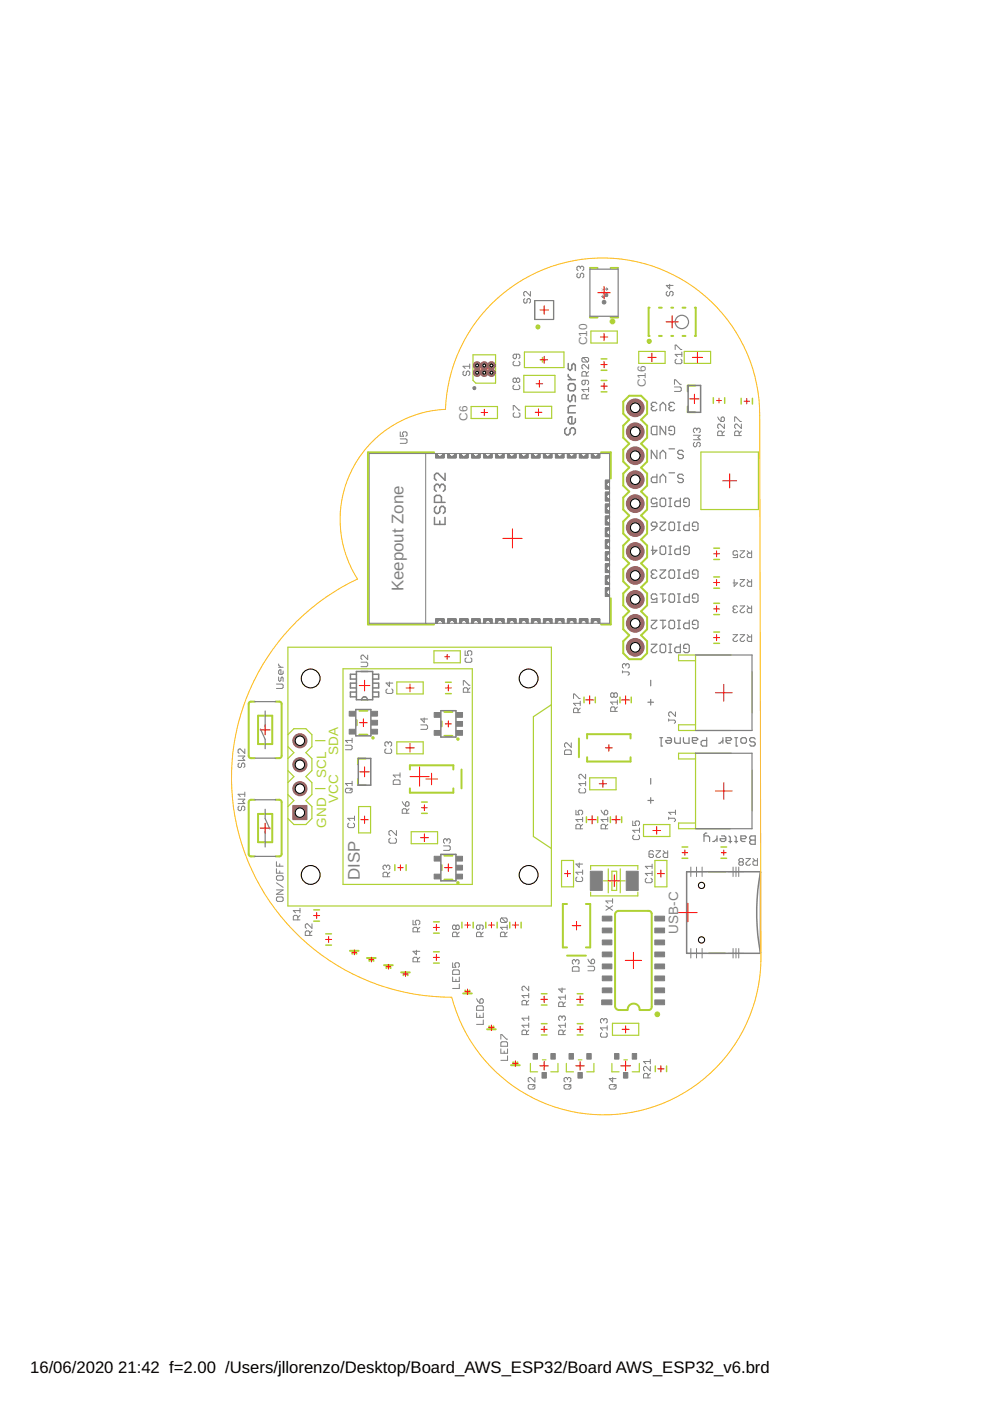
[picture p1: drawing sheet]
<svg xmlns="http://www.w3.org/2000/svg" width="210mm" height="297mm" viewBox="0 0 210 297" stroke-linecap="round" stroke-linejoin="round" font-family="sans-serif">
<defs><g id="words">
<g font-size="3.6" fill="#808080">
<text x="85.5" y="125.4" transform="rotate(-90 85.5 125.4)">Keepout Zone</text>
<text x="76.3" y="186.6" transform="rotate(-90 76.3 186.6)">DISP</text>
</g>
<g font-size="3.5">
<text x="6.4" y="291">16/06/2020</text>
<text x="25.1" y="291">21:42 f=2.00 /Users/jllorenzo/Desktop/Board_AWS_ESP32/Board AWS_ESP32_v6.brd</text>
</g>
<g font-size="2.9" fill="#afd134">
<text x="71.7" y="160" transform="rotate(-90 71.7 160)">SDA</text>
<text x="69.2" y="164.9" transform="rotate(-90 69.2 164.9)">SCL</text>
<text x="71.7" y="170.2" transform="rotate(-90 71.7 170.2)">VCC</text>
<text x="69.2" y="175.4" transform="rotate(-90 69.2 175.4)">GND</text>
</g>
<text font-size="2.9" fill="#808080" x="143.8" y="197.9" transform="rotate(-90 143.8 197.9)">USB-C</text>
<g font-size="2.5" fill="#808080">
<text x="124.5" y="73.2" transform="rotate(-90 124.5 73.2)">C10</text>
<text x="137" y="82.1" transform="rotate(-90 137 82.1)">C16</text>
<text x="99.1" y="89.2" transform="rotate(-90 99.1 89.2)">C6</text>
</g>
<g font-size=".8" fill="#808080">
<text x="128.2" y="62.4" transform="rotate(-90 128.2 62.4)">X</text>
<text x="128.2" y="61.6" transform="rotate(-90 128.2 61.6)">Y</text>
<text x="128.9" y="62.3" transform="rotate(-90 128.9 62.3)">Z</text>
</g>
</g></defs>
<g fill="none" stroke="#afd134" stroke-width=".25">
<path d="M100.3 75.2h4.8v6h-4.2l-.6-.6zM111.1 79.6h6.6v3.5h-6.6zM111.2 74.6h8.4v3.3h-8.4zM113.4 63.7v4M114.5 76.3h1M115 75.8v1M117.4 63.7v4M125.3 70.2h5.6v2.5h-5.6zM135.4 74.5h5.6v2.5h-5.6zM145.1 74.5h5.6v2.5h-5.6zM99.9 86.2h5.6v2.5h-5.6zM111.4 86.1h5.6v2.6h-5.6z"/>
<path d="M148.6 95.8h12.2v12.2h-12.2zM61 137.2h55.9v54.9h-55.9zM92 138h5.6v2.5h-5.6zM147.5 138.9v16M155.1 138.9h-11.2v1.2h3.6M61 155.8l1.3-1.3h2.6l1.2 1.3v2.5l-1.2 1.3 1.2 1.2v2.6l-1.2 1.3 1.2 1.2v2.6l-1.2 1.2 1.2 1.3v2.5l-1.2 1.3h-2.6l-1.3-1.3M61 158.3l1.3 1.3-1.3 1.2M66.9 157h2M72.7 141.8h27.4v45.7h-27.4zM84.1 144.6h5.6v2.5h-5.6zM84.1 157.3h5.6v2.5h-5.6zM116.9 149.4l-3.8 2.6v25.4l3.8 2.5"/>
<path d="M147.5 159.7v16M147.5 153.7h-3.6v1.2h11M155.1 159.7h-11.2v1.2h3.6M159.4 142.5v8.6M61 168.5l1.3 1.2-1.3 1.3M61 163.4l1.3 1.3-1.3 1.2M66.9 167.2h2M76 171h2.6v5.6h-2.6zM87.2 176.3h5.6v2.6h-5.6zM125 164.9h5.6v2.5h-5.6zM136.4 174.8h5.6v2.6h-5.6zM147.5 174.5h-3.6v1.2h11"/>
<path d="M159.4 163.3v8.6M119.1 182.4h2.5v5.6h-2.5zM125.2 184.3v-.8h10v.8M125.2 189.1v.8h10v-.8M128 186.8h1M129 184.2v5.1M129.7 184.7h1v4.1h-1zM131.5 184.2v5.1M131.5 186.8h1M138.9 182.4h2.5v5.6h-2.5zM129.9 217h5.5v2.5h-5.5zM112.5 225.5v1.7h1.5"/>
<path d="M115 224.7h.8M118.3 225.5v1.7h-1.5M120.1 225.5v1.7h1.5M122.6 224.7h.8M125.9 225.5v1.7h-1.5M129.7 225.5v1.7h1.6M132.3 224.7h.7M135.6 225.5v1.7h-1.6"/>
</g>
<g fill="#afd134" stroke="#afd134" stroke-width=".21">
<path d="M113.7 69.1a.43 .43 0 0 1 .7 0 .43 .43 0 0 1-.4 .6l-.1-.4 .1-.2 .2 .2-.2 .4a.43 .43 0 0 1-.3-.6z" fill-rule="evenodd"/>
<path d="M137.4 72a.45 .45 0 0 1 .7 .2 .45 .45 0 0 1-.5 .6v-.3a.19 .19 0 0 1-.1-.2 .19 .19 0 0 1 .3-.1 .19 .19 0 0 1-.1 .3l-.1 .3a.45 .45 0 0 1-.4-.3 .45 .45 0 0 1 .2-.5z" fill-rule="evenodd"/>
<circle cx="139.4" cy="215.1" r=".5"/>
<circle cx="79.1" cy="156.4" r=".25"/>
<circle cx="97.1" cy="187.2" r=".25"/>
<circle cx="97.1" cy="156.7" r=".25"/>
<circle cx="129.9" cy="68.2" r=".51"/>
</g>
<g fill="none" stroke="#afd134" stroke-width=".42">
<path d="M125.1 56.8h1.6M129.5 56.8h1.6M125.1 67.3h1.6M129.5 67.3h1.6M137.7 65.2h-.2v6h.2M139.7 71.2h.6M139.7 65.2h.6M142.3 71.2h.4M142.3 65.2h.4M144.7 71.2h.6M144.7 65.2h.6M147.3 65.2h.2v6h-.2"/>
<path d="M92 95.9h-14v36.5h14M127.4 95.9h2.1v5.6M133.4 83.9h2.5l1.3 1.3v2.5l-1.3 1.3 1.3 1.3v2.5l-1.3 1.3 1.3 1.2v2.6l-1.3 1.2 1.3 1.3v2.6l-1.3 1.2 1.3 1.3v2.5l-1.3 1.3 1.3 1.3v2.5l-1.3 1.3 1.3 1.3v2.5l-1.3 1.2 1.3 1.3v2.6l-1.3 1.2 1.3 1.3v2.5l-1.3 1.3 1.3 1.3v2.5l-1.3 1.3 1.3 1.3v2.5l-1.3 1.3h-2.5l-1.3-1.3v-2.5l1.3-1.3-1.3-1.3v-2.5l1.3-1.3-1.3-1.3v-2.5l1.3-1.3-1.3-1.2v-2.6l1.3-1.3-1.3-1.2v-2.5l1.3-1.3-1.3-1.3v-2.5l1.3-1.3-1.3-1.3v-2.5l1.3-1.3-1.3-1.2v-2.6l1.3-1.3-1.3-1.2v-2.6l1.3-1.2-1.3-1.3v-2.5l1.3-1.3-1.3-1.3v-2.5zM145.8 86.2v1.2h1.6M147.4 81.8h-1.6v1.2M129.5 126.9v5.5h-2.1M54 148.8h-.9l-.4 .4v11.1l.4 .4h.9M54.7 151.7h3v6.1h-3zM58.4 148.8h1l.3 .4v11.1l-.3 .4h-1M75.6 152.7v1.1M76.2 150.7h1.7M76.2 155.8h1.7"/>
<path d="M93.6 153v1M94.2 150.9h1.7M94.2 156h1.7M122.7 156.6v3.9M124.5 156.6v-.9h9.2v.9M54 169.6h-.9l-.4 .5v11l.4 .4 .9 .1M54.7 172.6h3v6h-3zM58.4 169.6h1l.3 .5v11l-.3 .4-1 .1M75.9 165.2v1.2h1.6M77.5 160.8h-1.6v1.2M86.9 163.2v-.9h9.2v.9M86.9 167.2v.9h9.2v-.9"/>
<path d="M97.9 163.2v4M124.5 160.5v1h9.2v-1M93.6 183.4v1.1M94.2 181.4h1.7M94.2 186.5h1.7M120.2 191.7h-.9v9.2h.9M124.2 191.7h.9v9.2h-.9M74.2 201.6h1.8M75.1 201.6l-.4 .6M75.1 201.6l.5 .6M77.8 203.1h1.9M78.7 203.2l-.4 .5"/>
<path d="M78.7 203.1l.5 .6M81.4 204.6h1.9M82.3 204.7l-.4 .6M82.4 204.6l.4 .7M85 206.2h1.9M85.9 206.2l-.4 .6M86 206.2l.4 .6M98.2 210.6h1.8M98.6 210l.5 .6M99.5 210l-.3 .6M103.3 218.2h1.8M103.7 217.6l.5 .6"/>
<path d="M104.6 217.6l-.4 .6M120.2 202.6h4M131.4 214.1l-.7-.1-.3-.6v-19.7l.3-.4 .5-.2h6.4l.4 .2 .2 .4v19.9l-.2 .4-.4 .1h-2M131.4 214.1h1.7M133.1 214a1.27 1.27 0 0 1 1.2-1.2 1.27 1.27 0 0 1 1.3 1.2M108.4 225.8h1.8M108.8 225.2l.5 .6M109.7 225.2l-.4 .6"/>
</g>
<g fill="none" stroke="#afd134" stroke-width=".32">
<path d="M127.5 76.1h1.2M127.5 78.5h1.2M127.5 80.7h1.2M127.5 83.1h1.2M151.2 84.3v1.2M153.6 84.3v1.2M157.1 84.5v1.2M159.5 84.5v1.2M151.3 118.6h1.2M151.3 116.2h1.2M151.3 130.3h1.2M151.3 127.9h1.2"/>
<path d="M151.3 122.3h1.2M151.3 124.7h1.2M151.3 134h1.2M151.3 136.4h1.2M76.6 142.4h1.4M76.6 148.4h1.4M94.5 144.7h1.2M94.5 147.1h1.2M123.8 147.8v1.2M126.2 147.8v1.2M131.4 147.8v1.2M133.8 147.8v1.2"/>
<path d="M89.4 170.1h1.2M89.4 172.4h1.2M124.3 173.2v1.2M126.7 173.2v1.2M129.4 173.2v1.2M131.8 173.2v1.2M144.6 179.6h1.2M152.9 179.6h1.2M66.5 192.9h1.2M66.5 195.3h1.2M69.1 198h1.2M83.7 183.3v1.3"/>
<path d="M86.1 183.3v1.3M91.9 197.8h1.2M91.9 195.5h1.2M97.9 195.5v1.2M100.3 195.5v1.2M103 195.5v1.2M105.4 195.5v1.2M108.1 195.5v1.2M110.5 195.5v1.2M144.6 182h1.2M150.2 184.8h3.6M152.9 182h1.2"/>
<path d="M69.1 200.4h1.2M91.9 204.2h1.2M91.9 201.8h1.2M114.8 210.7h1.2M114.8 213.1h1.2M114.8 217h1.2M114.8 219.4h1.2M122.4 210.7h1.2M122.4 213.1h1.2M122.4 217h1.2M122.4 219.4h1.2M150.2 202.1h3.6"/>
<path d="M138.9 226v1.2M141.3 226v1.2"/>
</g>
<path d="M76.9 147.9l.3-.2 .5 .2" fill="none" stroke="#afd134" stroke-width=".21"/>
<g fill="none" stroke="#808080" stroke-width=".25">
<path d="M125.1 57.1h6v10h-6zM113.4 63.7h4v4h-4zM138.4 86.2l-.3 .3v.3l.3 .3h.6l.3-.3M138.4 90.4h.9v1.8h-.9l-.3-.3v-1.2zM138.4 86.2h.3M139.3 85.6l-.3-.3h-.6l-.3 .3v.3l.3 .3M139.3 95.5v1.7l-1.2-1.7v1.7M140 87.1v-1.2l.5-.6 .6 .6v1.2M140 97.2v-1.1l.5-.6 .6 .6v1.1M141.1 90.4v1.8l-1.1-1.8v1.8M141.8 95.2h1.2M142.1 86.2l-.3 .3v.3l.3 .3h.6l.3-.3"/>
<path d="M142.1 86.2h.3M142.4 91.3h-.6v-.6l.3-.3h.6l.3 .3v1.2l-.3 .3h-.6l-.3-.3M143 85.6l-.3-.3h-.6l-.3 .3v.3l.3 .3M144.9 95.8l-.3-.3h-.6l-.3 .3v.3l.3 .3h.6l.3 .2v.3l-.3 .3h-.6l-.3-.3M138.1 111l.3-.3h.6l.3 .3v.6h-.9l-.3-.3zM138.4 115.8v1.8l.9-.9h-1.2M139.3 100.5v1.8h-.9l-.3-.3v-.6l.3-.3h.9M139.3 105.9l-.3-.3h-.6l-.3 .3v.6l.3 .3 .9-.3v.9h-1.2M139.3 111.6l-.6 .6-.6 .3M140 102.3v-1.2l.5-.6 .6 .6v1.2M140 105.9l.3-.3h.5l.3 .3v1.2l-.3 .3h-.5l-.3-.3zM140 116.1l.3-.3h.5l.3 .3v1.2l-.3 .3h-.5l-.3-.3z"/>
<path d="M140 110.7h1.1l-1.1 1.2v.3l.3 .3h.5l.3-.3M141.8 117.6h.6M141.8 115.8h.6M141.8 107.4h.6M141.8 105.6h.6M141.8 111l.3-.3h.6l.3 .3v1.2l-.3 .3h-.6l-.3-.3zM141.8 100.2h1.2M142.1 105.6v1.8M142.1 115.8v1.8M143.7 112.5h.6M143.7 110.7h.6M144 110.7v1.8"/>
<path d="M144.3 105.6v1.8h-.9l-.3-.3v-.6l.3-.3h.9M144.3 115.8v1.8h-.9l-.3-.3v-.6l.3-.3h.9M144.9 100.8l-.3-.3h-.6l-.3 .3v.3l.3 .3h.6l.3 .3v.3l-.3 .3h-.6l-.3-.3M145.5 106.5h-.6v-.6l.3-.3h.6l.3 .3v1.2l-.3 .3h-.6l-.3-.3M145.5 116.7h-.6v-.6l.3-.3h.6l.3 .3v1.2l-.3 .3h-.6l-.3-.3M146.1 110.7v1.8h-.9l-.3-.3v-.6l.3-.3h.9M147.4 111.6h-.6v-.6l.3-.3h.6l.3 .3v1.2l-.3 .3h-.6l-.3-.3M138.1 136.6h1.2l-1.2 1.2v.3l.3 .3h.6l.3-.3M138.1 131.5h1.2l-1.2 1.2v.3l.3 .3h.6l.3-.3M138.4 121.7l-.3 .3v.3l.3 .3h.6l.3-.3M138.4 121.7h.3M139.3 121.1l-.3-.3h-.6l-.3 .3v.3l.3 .3"/>
<path d="M139.3 126.2l-.3-.3h-.6l-.3 .3v.6l.3 .3 .9-.3v.9h-1.2M140 136.9l.3-.3h.5l.3 .3v1.2l-.3 .3h-.5l-.3-.3zM140 120.8h1.1l-1.1 1.2v.3l.3 .3h.5l.3-.3M140 131.5h1.1M140 125.9h1.1M140.5 131.5v1.8l.6-.6M140.5 125.9v1.8l.6-.6M141.8 138.4h.6M141.8 136.6h.6M141.8 131.8l.3-.3h.6l.3 .3v1.2l-.3 .3h-.6l-.3-.3zM141.8 121.1l.3-.3h.6l.3 .3v1.2l-.3 .3h-.6l-.3-.3zM141.8 126.2l.3-.3h.6l.3 .3v1.2l-.3 .3h-.6l-.3-.3z"/>
<path d="M142.1 136.6v1.8M143.7 133.3h.6M143.7 131.5h.6M143.7 127.7h.6M143.7 125.9h.6M143.7 122.6h.6M143.7 120.8h.6M144 120.8v1.8M144 125.9v1.8M144 131.5v1.8M144.3 136.6v1.8h-.9l-.3-.3v-.6l.3-.3h.9M145.5 137.5h-.6v-.6l.3-.3h.6l.3 .3v1.2l-.3 .3h-.6l-.3-.3"/>
<path d="M146.1 120.8v1.8h-.9l-.3-.3v-.6l.3-.3h.9M146.1 125.9v1.8h-.9l-.3-.3v-.6l.3-.3h.9M146.1 131.5v1.8h-.9l-.3-.3v-.6l.3-.3h.9M147.4 132.4h-.6v-.6l.3-.3h.6l.3 .3v1.2l-.3 .3h-.6l-.3-.3M147.4 121.7h-.6v-.6l.3-.3h.6l.3 .3v1.2l-.3 .3h-.6l-.3-.3M147.4 126.8h-.6v-.6l.3-.3h.6l.3 .3v1.2l-.3 .3h-.6l-.3-.3M147.5 138.9h11.9v16h-11.9M54 148.8h4.4M55.2 154.6l1 2.1v2M56.2 150.7v3.5M137.4 148.9h1.2M138 144.2v1.2"/>
<path d="M138 148.3v1.2M139.9 156.4h.6M140.2 156.4v1.8h.3M141.5 156.4h.6l.3 .3v.6l-.3 .3h-.6l-.3-.3v-.3h1.2M143 156.4v.9l.3 .3h.9v-1.2M144.9 156.4v.9l.3 .3h.9v-1.2M146.8 157h.9l.3-.3-.3-.3h-.9v.9l.3 .3h.6M147.5 159.7h11.9v16h-11.9M149.8 156.4v1.8h-.9l-.2-.3v-.6l.2-.3h.9M153.3 157l-.6 .6h-.3M153.3 156.4v1.2M153.9 157h.9l.3-.3-.3-.3h-.9v.9l.3 .3h.6"/>
<path d="M155.8 156.4h.6M156.1 156.4v1.8h.3M157.4 156.4h.6l.3 .3v.6l-.3 .3h-.6l-.3-.3v-.6zM160.1 156.7l-.3-.3h-.6l-.3 .3v.3l.3 .3h.6l.3 .3v.3l-.3 .3h-.6l-.3-.3M54 169.6h4.4M54 160.7h4.4M56.2 171.6v2l1 2.2M56.2 176.2v3.4M137.4 169.7h1.2M138 165.1v1.1M138 169.1v1.2M149.3 177.2h.9l.3 .3v.9"/>
<path d="M149.9 176.6h-.3l-.3 .3v1.5M152 177.8l-.6 .6h-.3M152 177.2v1.2M153 177.2h.6l.3 .3v.6l-.3 .3h-.6l-.3-.3v-.3h1.2M154.5 178.4h.6M154.5 177.2l.3 .3v1.2M155.8 178.4h.6M155.8 177.2l.3 .3v1.2M157.1 177.8h.9l.3-.3-.3-.3h-.9v.9l.3 .3h.6M158.9 177.5l.3-.3h.9v1.8h-.9l-.3-.3v-.3l.3-.3-.3-.3zM159.2 178.1h.9M54 181.6h4.4"/>
<circle cx="144.6" cy="68.3" r="1.42"/>
</g>
<g fill="#808080" stroke="#808080" stroke-width=".21">
<path d="M138.8 212h2.1v1h-2.1z"/>
<path d="M138.8 209.5h2.1v1h-2.1z"/>
<path d="M138.8 206.9h2.1v1h-2.1z"/>
<path d="M138.8 204.4h2.1v1h-2.1z"/>
<path d="M138.8 201.8h2.1v1.1h-2.1z"/>
<path d="M138.8 199.3h2.1v1h-2.1z"/>
<path d="M138.8 196.8h2.1v1h-2.1z"/>
<path d="M138.8 194.2h2.1v1.1h-2.1z"/>
<path d="M127.6 212h2.1v1h-2.1z"/>
<path d="M127.7 209.5h2v1h-2z"/>
<path d="M127.7 206.9h2v1h-2z"/>
<path d="M127.7 204.4h2v1h-2z"/>
<path d="M127.7 201.8h2v1.1h-2z"/>
<path d="M127.7 199.3h2v1h-2z"/>
<path d="M127.7 196.8h2v1h-2z"/>
<path d="M127.7 194.2h2v1.1h-2z"/>
<path d="M132.8 184.7h2.5v4.1h-2.5z"/>
<path d="M125.2 184.7h2.5v4.1h-2.5z"/>
<path d="M122.5 227.4h1v1.2h-1z"/>
<path d="M120.6 223.4h1v1.2h-1z"/>
<path d="M124.4 223.4h.9v1.2h-.9z"/>
<path d="M114.9 227.4h.9v1.2h-.9z"/>
<path d="M113 223.4h1v1.2h-1z"/>
<path d="M116.8 223.4h.9v1.2h-.9z"/>
<path d="M78.7 154.6h1.4v1h-1.4z"/>
<path d="M78.7 152.7h1.4v1h-1.4z"/>
<path d="M78.7 150.8h1.4v1h-1.4z"/>
<path d="M74 150.8h1.4v1h-1.4z"/>
<path d="M74 154.6h1.4v1h-1.4z"/>
<path d="M96.8 185.3h1.3v1.1h-1.3z"/>
<path d="M96.8 183.5h1.3v1h-1.3z"/>
<path d="M96.8 181.5h1.3v1.1h-1.3z"/>
<path d="M92.1 181.5h1.3v1.1h-1.3z"/>
<path d="M92.1 185.3h1.3v1.1h-1.3z"/>
<path d="M96.8 154.9h1.3v1h-1.3z"/>
<path d="M96.8 153h1.3v1h-1.3z"/>
<path d="M96.8 151.1h1.3v1h-1.3z"/>
<path d="M92.1 151.1h1.3v1h-1.3z"/>
<path d="M92.1 154.9h1.3v1h-1.3z"/>
<path d="M132.2 227.4h.9v1.2h-.9z"/>
<path d="M130.3 223.4h.9v1.2h-.9z"/>
<path d="M134 223.4h1v1.2h-1z"/>
<path d="M134.2 106.3h1v1h-1z"/>
<path d="M134.2 111.3h1v1.1h-1z"/>
<path d="M134.2 116.4h1v1h-1z"/>
<path d="M134.2 121.5h1v1h-1z"/>
<path d="M134.2 126.6h1v1h-1z"/>
<path d="M134.2 131.6h1v1.1h-1z"/>
<path d="M134.2 136.7h1v1h-1z"/>
<path d="M134.2 101.2h1v1h-1z"/>
<path d="M134.2 96.1h1v1h-1z"/>
<path d="M134.2 91h1v1h-1z"/>
<path d="M134.2 85.9h1v1.1h-1z"/>
</g>
<g fill="none" stroke="#808080" stroke-width=".21">
<path d="M122.6 57.9l-.3 .3v.5l.5 .2 .2-.2v-.5l.3-.3h.2l.3 .3v.5l-.3 .2M123 56.7l.3-.2h.2l.3 .2v.4l-.3 .3M123 56.7v.2M123 56.7l-.2-.2-.5 .2v.4l.3 .3M98.4 78.7l-.2 .2v.5l.4 .2 .3-.2v-.5l.2-.2h.3l.2 .2v.5l-.2 .2M99.6 77.2v.9M99.6 77.7h-1.4l.4 .4M109 76.6l-.2 .2v.5l.2 .2h1l.2-.2v-.5l-.2-.2M109.5 75.1v.7l-.2 .3h-.3l-.2-.3v-.5l.2-.2h1l.2 .2v.5l-.2 .3M111.3 63.3l-.3 .2v.5l.3 .3 .4-.3v-.5l.3-.2 .5 .2v.5l-.3 .3M112.5 61.8v1l-1-1h-.2l-.3 .3v.4l.3 .3M123.6 75.8l-.2 .2v.5l.2 .3h1"/>
<path d="M123.6 75.8h1l.2 .2v.5l-.2 .3M123.6 75.8l1 1M124.3 79.7v-.7l-.2-.2h-.5l-.2 .2v.7h1.4M124.8 77.3v.9l-1-.9-.4 .2v.5l.2 .2M124.8 78.8l-.5 .5M127.6 62.8l.2 .3M127.8 62.6v.5M128.1 62.8l-.3 .3M128.3 61.3h.5M128.6 61l.2 .3M128.8 61.3l-.2 .3M141.5 61.8l-.2 .2v.5l.2 .2h.3l.2-.2v-.5l.2-.2 .5 .2v.5l-.2 .2"/>
<path d="M142 60.3v.9l-.7-.7h1.4M143.2 74.1v-.9h.2l.9 .9h.3M143.4 76.2l-.2 .2v.5l.2 .2h.9l.3-.2v-.5l-.3-.2M144.6 74.7v.9M144.6 75.1h-1.4l.4 .5M78.3 96.2h50.9v35.9h-50.9zM84.9 93h1.1l.3 .3v.5l-.3 .2h-1.1M84.9 91.6v.9h.7l-.3-.5 .3-.4h.4l.3 .2v.5l-.3 .2M90.3 96.2v35.9M92.4 96.2v.8h1.7v-.8M92.4 96.2v.8M92.5 96.2v.8"/>
<path d="M92.6 96.2v.8M92.7 96.2l-.1 .8M92.7 96.3v.1M92.7 96.4v.6M92.7 96.4l.2 .3M92.8 96.5v.5M92.8 96.6v.4M92.9 96.6v.4M92.9 96.7v.3M92.9 96.7l.1 .1M93 96.7v.3M93 96.8h.2"/>
<path d="M93.1 96.8v.2M93.2 96.8v.2M93.2 96.8h.1M93.3 96.8v.2M93.4 96.8v.2M93.5 96.8v.2M93.5 96.8h-.2M93.5 96.7v.3M93.6 96.7v.3M93.6 96.7l-.1 .1M93.7 96.6v.4M93.8 96.5v.5"/>
<path d="M93.8 96.4v.6M93.8 96.4l-.2 .3M93.9 96.2v.8M93.9 96.3l-.1 .1M94 96.2v.8M94.1 96.2v.8M94.9 96.2v.8h1.8v-.8M94.9 96.2v.8M95 96.2v.8M95.1 96.2v.8M95.2 96.2v.8M95.2 96.3v.1"/>
<path d="M95.2 96.4v.6M95.2 96.4l.3 .3M95.3 96.5v.5M95.3 96.6v.4M95.4 96.6v.4M95.4 96.7v.3M95.5 96.7l.1 .1M95.5 96.7v.3M95.6 96.8h.1M95.6 96.8v.2M95.7 96.8v.2M95.7 96.8h.2"/>
<path d="M95.8 96.8v.2M95.9 96.8v.2M96 96.8v.2M96 96.8h-.1M96.1 96.7v.3M96.1 96.7l-.1 .1M96.2 96.7v.3M96.2 96.6v.4M96.3 96.6v.4M96.3 96.5v.5M96.4 96.4v.6M96.4 96.4l-.3 .3"/>
<path d="M96.4 96.2v.8M96.4 96.3v.1M96.5 96.2v.8M96.6 96.2v.8M97.4 96.2v.8h1.8v-.8M97.5 96.2v.8M97.6 96.2v.8M97.7 96.2v.8M97.7 96.3l.2 .3M97.8 96.4v.6M97.8 96.5v.5M97.9 96.6v.4"/>
<path d="M97.9 96.6l.1 .1M98 96.7v.3M98 96.7l.1 .1M98.1 96.8v.2M98.1 96.8h.2M98.2 96.8v.2M98.3 96.8v.2M98.3 96.8h.1M98.4 96.8v.2M98.5 96.8v.2M98.6 96.8h-.2M98.6 96.7v.3"/>
<path d="M98.7 96.7l-.1 .1M98.7 96.7v.3M98.8 96.6v.4M98.9 96.5v.5M98.9 96.2v.8M98.9 96.3l-.2 .4M99 96.2v.8M99.1 96.2v.8M99.2 96.2v.8M100 96.2v.8h1.7v-.8M100 96.2v.8M100.1 96.2v.8"/>
<path d="M100.2 96.2v.8M100.3 96.2v.8M100.3 96.3l.1 .3M100.3 96.4v.6M100.4 96.5v.5M100.4 96.6v.4M100.4 96.6l.1 .1M100.5 96.6v.4M100.5 96.7v.3M100.5 96.7l.2 .1M100.6 96.7v.3M100.6 96.8v.2"/>
<path d="M100.7 96.8h.1M100.7 96.8v.2M100.8 96.8v.2M100.8 96.8h.1M100.9 96.8v.2M101 96.8v.2M101.1 96.8v.2M101.1 96.8h-.2M101.1 96.7v.3M101.2 96.7v.3M101.2 96.7l-.1 .1M101.3 96.6v.4"/>
<path d="M101.4 96.6v.4M101.4 96.5v.5M101.5 96.2v.8M101.5 96.3l-.3 .4M101.6 96.2v.8M101.7 96.2v.8M102.5 96.2v.8h1.8v-.8M102.6 96.2v.8M102.7 96.2v.8M102.8 96.2v.8M102.9 96.4v.6M102.9 96.5v.5"/>
<path d="M103 96.6v.4M103 96.6l-.2-.4v.8M103 96.6l.1 .1M103.1 96.7v.3M103.1 96.7l.1 .1M103.2 96.8v.2M103.2 96.8h.1M103.3 96.8v.2M103.3 96.8h.2M103.4 96.8v.2M103.5 96.8v.2M103.6 96.8v.2"/>
<path d="M103.6 96.8h-.1M103.7 96.7v.3M103.8 96.7l-.2 .1M103.8 96.7v.3M103.8 96.6v.4M103.9 96.6v.4M104 96.4v.6M104 96.2v.8M104 96.3l-.2 .4M104.1 96.2v.8M104.2 96.2v.8M105.1 96.2v.8h1.7v-.8"/>
<path d="M105.1 96.2v.8M105.2 96.2v.8M105.3 96.2v.8M105.4 96.3v.7M105.4 96.3l-.1-.1v.8M105.4 96.3l.2 .4M105.4 96.4v.6M105.5 96.6v.4M105.6 96.7v.3M105.6 96.7l.1 .1M105.7 96.7v.3M105.7 96.8v.2"/>
<path d="M105.7 96.8h.2M105.8 96.8v.2M105.9 96.8h.1M105.9 96.8v.2M106 96.8v.2M106.1 96.8v.2M106.2 96.8v.2M106.2 96.8h-.2M106.2 96.7v.3M106.3 96.7v.3M106.3 96.7l-.1 .1M106.4 96.6v.4"/>
<path d="M106.4 96.6l-.1 .1M106.5 96.4v.6M106.6 96.2v.8M106.6 96.3l-.2 .3M106.7 96.2v.8M106.8 96.2v.8M107.6 96.2v.8h1.8v-.8M107.6 96.2v.8M107.7 96.2v.8M107.8 96.2v.8M107.9 96.3v.7M107.9 96.3l-.1-.1v.8"/>
<path d="M107.9 96.3l.3 .4M107.9 96.4v.6M108 96.6v.4M108.1 96.6v.4M108.1 96.7v.3M108.2 96.7v.3M108.2 96.7l.1 .1M108.3 96.8v.2M108.3 96.8h.1M108.4 96.8v.2M108.4 96.8h.2M108.5 96.8v.2"/>
<path d="M108.6 96.8v.2M108.7 96.8v.2M108.7 96.8h-.1M108.8 96.7v.3M108.8 87v-1h.3l.9 1h.2M108.8 96.7l-.1 .1M108.9 96.7v.3M108.9 96.6v.4M108.9 96.6l-.1 .1M109 96.5v.5M109 81.6l-.2 .3v.5l.2 .2h1l.2-.2v-.5l-.2-.3M109.1 96.4v.6"/>
<path d="M109.1 87.5l-.3 .2v.5l.3 .3h.9l.2-.3v-.5l-.2-.2M109.1 96.2v.8M109.1 96.3l-.2 .3M109.2 96.2v.8M109.3 96.2v.8M109.5 80.4l-.3-.2-.4 .2v.5l.2 .2 .5-.2M109.5 80.4l.2-.2 .5 .2v.5l-.2 .2-.5-.2M109.5 80.4v.5M110.1 96.2v.8h1.8v-.8M110.2 96.2v.8M110.3 96.2v.8M110.4 96.2v.8"/>
<path d="M110.4 96.3l.1 .2M110.4 96.3v.7M110.5 96.5v.5M110.5 96.5l.2 .2M110.6 96.6v.4M110.7 96.7v.3M110.7 96.7l.1 .1M110.8 96.7v.3M110.8 96.8v.2M110.8 96.8h.2M110.9 96.8v.2M111 96.8h.1"/>
<path d="M111 96.8v.2M111.1 96.8v.2M111.2 96.8v.2M111.3 96.8v.2M111.3 96.8h-.2M111.3 96.7v.3M111.4 96.7v.3M111.4 96.7l-.1 .1M111.4 96.6v.4M111.5 96.6v.4M111.5 96.6l-.1 .1M111.5 96.5v.5"/>
<path d="M111.6 96.4v.6M111.6 96.2l.1 .8M111.6 96.3l-.1 .3M111.7 96.2v.8M111.8 96.2v.8M111.9 96.2v.8M112.7 96.2v.8h1.8v-.8M112.7 96.2v.8M112.8 96.2v.8M112.9 96.2v.8M113 96.2l-.1 .8M113 96.3l.1 .2"/>
<path d="M113 96.3v.7M113.1 96.5v.5M113.1 96.5l.1 .2M113.1 96.6v.4M113.2 96.6v.4M113.2 96.7v.3M113.2 96.7l.2 .1M113.3 96.7v.3M113.4 96.8v.2M113.4 96.8h.1M113.5 96.8v.2M113.5 96.8h.1"/>
<path d="M113.6 96.8v.2M113.7 96.8v.2M113.8 96.8v.2M113.8 96.8h-.2M113.9 96.7v.3M113.9 96.7l-.1 .1M114 96.6v.4M114 96.6l.2-.4v.8M114 96.6l-.1 .1M114.1 96.5v.5M114.1 96.4v.6M114.2 96.2v.8"/>
<path d="M114.3 96.2v.8M114.4 96.2v.8M115.2 96.2v.8h1.8v-.8M115.3 96.2v.8M115.4 96.2v.8M115.5 96.2v.8M115.5 96.3l.1 .2M115.5 96.3v.7M115.6 96.5v.5M115.6 96.5l.2 .2M115.6 96.6v.4M115.7 96.6v.4"/>
<path d="M115.7 96.7v.3M115.8 96.7l.1 .1M115.8 96.7v.3M115.9 96.8v.2M115.9 96.8h.1M116 96.8v.2M116 96.8h.2M116.1 96.8v.2M116.2 96.8v.2M116.3 96.8v.2M116.3 96.8h-.1M116.4 96.7v.3"/>
<path d="M116.5 96.7l.2-.5v.8M116.5 96.7v.3M116.5 96.7l-.2 .1M116.5 96.6v.4M116.6 96.6v.4M116.6 96.5v.5M116.7 96.4v.6M116.8 96.2v.8M116.9 96.2v.8M117.8 96.2v.8h1.7v-.8M117.8 96.2v.8M117.9 96.2v.8"/>
<path d="M118 96.2v.8M118 96.3l.1 .2M118.1 96.4v.6M118.1 96.5v.5M118.1 96.5l.2 .2M118.2 96.6v.4M118.3 96.7v.3M118.3 96.7l.1 .1M118.4 96.7v.3M118.4 96.8v.2M118.4 96.8h.2M118.5 96.8v.2"/>
<path d="M118.6 96.8v.2M118.6 96.8h.1M118.7 96.8v.2M118.8 96.8v.2M118.9 96.8v.2M118.9 96.8h-.2M118.9 96.7v.3M119 96.7v.3M119 96.7l.3-.5v.8M119 96.7l-.1 .1M119.1 96.6v.4M119.2 96.5v.5"/>
<path d="M119.2 96.4v.6M119.3 96.2v.8M119.4 96.2v.8M119.5 96.2v.8M120.3 96.2v.8h1.7v-.8M120.3 96.2v.8M120.4 96.2v.8M120.5 96.2v.8M120.6 96.2v.8M120.6 96.3l.1 .2M120.6 96.4v.6M120.7 96.5v.5"/>
<path d="M120.7 96.5l.1 .2M120.7 96.6v.4M120.8 96.6v.4M120.8 96.7v.3M120.8 96.7l.2 .1M120.9 96.7v.3M121 96.8v.2M121 96.8h.1M121.1 96.8v.2M121.1 96.8h.2M121.2 96.8v.2M121.3 96.8v.2"/>
<path d="M121.4 96.8v.2M121.4 96.8h-.1M121.5 96.7v.3M121.5 96.7l.3-.5v.8M121.5 96.7l-.1 .1M121.6 96.7v.3M121.6 96.6v.4M121.7 96.6v.4M121.7 96.5v.5M121.8 96.4v.6M121.8 96.2v.8M121.9 96.2v.8"/>
<path d="M122 96.2v.8M122.8 96.2v.8h1.8v-.8M122.9 96.2v.8M123 96.2v.8M123.1 96.2v.8M123.1 96.3l.3 .4M123.2 96.4v.6M123.2 96.5v.5M123.3 96.6v.4M123.4 96.7v.3M123.4 96.7l.1 .1M123.5 96.7v.3"/>
<path d="M123.5 96.8h.2M123.5 96.8v.2M123.6 96.8v.2M123.7 96.8v.2M123.7 96.8h.1M123.8 96.8v.2M123.9 96.8v.2M123.9 96.8h-.1M124 96.7v.3M124.1 80.6v.7l-.3 .3-.4-.3v-.4l.2-.3h1l.2 .3v.4l-.2 .3M124.1 96.7v.3M124.2 96.6v.4"/>
<path d="M124.3 96.5l.1-.3v.8M124.3 96.5v.5M124.3 96.5l-.4 .3M124.3 84.6v-.8l-.2-.2h-.5l-.2 .2v.8h1.4M124.3 96.4v.6M124.4 96.2v.8M124.5 96.2v.8M124.8 82.1v1M124.8 83.6l-.5 .5M124.8 82.6h-1.4l.4 .5M125.4 96.2v.8h1.7v-.8M125.4 96.2v.8"/>
<path d="M125.5 96.2v.8M125.6 96.2v.8M125.7 96.2v.8M125.7 96.3l.2 .4M125.7 96.4v.6M125.8 96.5v.5M125.8 96.6v.4M125.9 96.6v.4M125.9 96.7v.3M125.9 96.7l.1 .1M126 96.7v.3M126 96.8h.2"/>
<path d="M126.1 96.8v.2M126.2 96.8v.2M126.2 96.8h.1M126.3 96.8v.2M126.4 96.8v.2M126.5 96.8v.2M126.5 96.8h-.2M126.5 96.7v.3M126.6 96.7v.3M126.7 96.6v.4M126.8 96.5l.1-.3v.8M126.8 96.5v.5"/>
<path d="M126.8 96.5l-.3 .3M126.9 96.4v.6M126.9 96.2v.8M127 96.2v.8M127.1 96.2v.8M143 82h1.2l.2 .3v.5l-.2 .2h-1.2M143 81.5v-1h.3l.9 1h.2M147 92.3h1.5l-.5 .5 .5 .4h-1.5M147.3 93.8l-.3 .2v.5l.3 .2 .4-.2v-.5l.3-.2 .5 .2v.5l-.3 .2M147.7 91l-.2-.2-.5 .2v.5l.3 .2M147.7 91v.3M147.7 91l.3-.2 .5 .2v.5l-.3 .2"/>
<path d="M152.2 88.4l.7 1M153.1 92.4v-.7l-.2-.3h-.5l-.2 .3v.7h1.4M153.1 88.4l.5 .2v.5l-.2 .3h-.5v-.8zM153.6 89.9v.9l-1-.9-.4 .2v.5l.2 .2M153.6 91.4l-.5 .5M155.8 89.4v-1h.2l1 1h.2M156.7 92.4v-.7l-.2-.3h-.5l-.2 .3v.7h1.4M157.2 89.9v.9l-1-.9-.4 .2v.5l.2 .2M157.2 91.4l-.5 .5M128.4 101.8v1.8M128.4 104.4v1.8M128.4 106.9v1.8"/>
<path d="M128.4 109.5v1.8M128.4 112v1.8M128.4 114.5v1.8M128.4 117.1v1.8M128.4 119.6v1.8M128.5 101.8v1.8M128.5 104.4v1.8M128.5 106.9v1.8M128.5 109.5v1.8M128.5 112v1.8M128.5 114.5v1.8M128.5 117.1v1.8"/>
<path d="M128.5 119.6v1.8M128.6 115.5l.2 .4M128.6 101.8v1.8M128.6 104.4v1.8M128.6 106.9v1.8M128.6 109.5v1.8M128.6 112v1.8M128.6 114.5v1.8M128.6 117.1v1.8M128.6 119.6v1.8M128.6 112.9l.2 .4M128.6 118l.1 .2"/>
<path d="M128.6 110.4l.2 .4M128.6 107.9l.2 .3M128.6 105.3l.2 .4M128.6 102.8l.1 .1M128.6 102.9v.7M128.6 105.5v.7M128.6 108v.7M128.6 110.5v.8M128.6 113.1v.7M128.6 115.6v.7M128.6 118.2v.7M128.7 115.2l-.1 .2"/>
<path d="M128.7 101.8l-.1 .7M128.7 104.4l-.1 .7M128.7 106.9l-.1 .7M128.7 109.5l-.1 .7M128.7 112l-.1 .7M128.7 114.5l-.1 .7M128.7 117.1l-.1 .7M128.7 119.6l-.1 .7M128.7 112.7l-.1 .1M128.7 118.2l.1 .2M128.7 110.1l-.1 .2M128.7 107.6l-.1 .1"/>
<path d="M128.7 105.1l-.1 .1M128.7 102.9v.2M128.7 102.5l-.1 .2M128.7 103v.6M128.7 105.6v.6M128.7 108.1v.6M128.7 110.6v.7M128.7 113.2v.6M128.7 115.7v.6M128.7 118.3v.6M128.7 101.8v.6M128.7 104.4v.6"/>
<path d="M128.7 106.9v.6M128.7 109.5v.5M128.7 112v.6M128.7 114.5v.6M128.7 117.1v.6M128.7 119.6v.6M128.7 103.1l.1 .1M128.7 103.1v.5M128.7 108.2v.5M128.7 110.7v.6M128.7 113.3v.5M128.7 115.8v.5"/>
<path d="M128.8 101.8l-.1 .5M128.8 104.4l-.1 .5M128.8 106.9l-.1 .5M128.8 109.5l-.1 .5M128.8 112l-.1 .5M128.8 114.5l-.1 .5M128.8 117.1l-.1 .5M128.8 119.6l-.1 .5M128.8 103.2v.4M128.8 105.7v.5M128.8 108.2v.5M128.8 110.8v.5"/>
<path d="M128.8 113.3v.5M128.8 115.9v.4M128.8 118.4v.5M128.8 115.9l.2 .1M128.8 115l-.1 .2M128.8 101.8v.5M128.8 104.4v.4M128.8 106.9v.5M128.8 109.5v.4M128.8 112v.4M128.8 114.5v.5M128.8 117.1v.4"/>
<path d="M128.8 113.3l.1 .1M128.8 112.4l-.1 .3M128.8 118.4l.2 .1M128.8 117.5l-.2 .4M128.8 110.8l.1 .1M128.8 109.9l-.1 .2M128.8 108.2l.1 .1M128.8 107.4l-.1 .2M128.8 105.7l.1 .1M128.8 104.8l-.1 .3M128.8 103.2l.1 .1M128.8 102.3l-.1 .2"/>
<path d="M128.8 119.6v.5M128.8 108.3v.4M128.8 113.4v.4M128.9 101.8l-.1 .4M128.9 104.4l-.1 .4M128.9 106.9l-.1 .4M128.9 109.5l-.1 .4M128.9 112l-.1 .4M128.9 114.5l-.1 .4M128.9 117.1l-.1 .4M128.9 119.6l-.1 .4M128.9 103.3v.3"/>
<path d="M128.9 105.8v.4M128.9 108.3v.4M128.9 109.5v.3M128.9 110.9v.4M128.9 112v.4M128.9 113.4v.4M128.9 114.5v.4M128.9 115.9v.4M128.9 118.5v.4M128.9 114.9l-.1 .1M128.9 101.8v.4M128.9 104.4v.4"/>
<path d="M128.9 106.9v.4M128.9 113.4l.1 .1M128.9 112.4h-.1M128.9 117.4l-.1 .1M128.9 120l-.1 .1M128.9 110.9h.1M128.9 109.8l-.1 .1M128.9 108.3l.1 .1M128.9 107.3l-.1 .1M128.9 105.8h.1M128.9 103.3h.1M128.9 117.1v.3"/>
<path d="M128.9 119.6v.4M128.9 104.4v.3M128.9 108.4v.3M128.9 112v.3M128.9 116v.3M129 101.8v.4M129 103.3v.3M129 104.4v.3M129 105.8v.4M129 106.9v.3M129 108.4v.3M129 109.5v.3"/>
<path d="M129 110.9v.4M129 112v.3M129 113.5v.3M129 114.5v.4M129 116v.3M129 117.1v.3M129 118.5v.4M129 119.6v.3M129 116h.1M129 114.9h-.1M129 113.5h.1M129 112.3l-.1 .1"/>
<path d="M129 118.5l.1 .1M129 117.4h-.1M129 119.9l-.1 .1M129 110.9h.1M129 109.8h-.1M129 108.4h.1M129 107.2l-.1 .1M129 105.8l.1 .1M129 104.7l-.2 .1M129 103.3h.1M129 102.2l-.2 .1M129.1 103.3v.3"/>
<path d="M129.1 105.9v.3M129.1 108.4v.3M129.1 109.5v.2M129.1 110.9v.4M129.1 112v.3M129.1 113.5v.3M129.1 114.5v.3M129.1 116v.3M129.1 117.1v.3M129.1 118.5v.4M129.1 119.6v.3M129.1 101.8v.4"/>
<path d="M129.1 104.4v.3M129.1 106.9v.3M129.1 116h.1M129.1 114.8l-.1 .1M129.1 114.8h.1M129.1 101.8v.3M129.1 118.6v.3M129.1 113.5h.1M129.1 112.3h-.1M129.1 112.3h.1M129.1 118.6h.1M129.1 117.4h-.1"/>
<path d="M129.1 117.4h.1M129.1 119.9h-.1M129.1 119.9h.1M129.1 110.9h.1M129.1 109.7l-.1 .1M129.1 109.7h.1M129.1 108.4h.1M129.1 107.2h-.1M129.1 107.2h.1M129.1 105.9h.1M129.1 104.7h-.1M129.1 104.7h.1"/>
<path d="M129.1 103.3h.1M129.1 102.1l-.1 .1M129.1 102.1h.1M129.2 101.8v.3M129.2 103.3v.3M129.2 104.4v.3M129.2 105.9v.3M129.2 106.9v.3M129.2 108.4v.3M129.2 109.5v.2M129.2 110.9v.4M129.2 112v.3"/>
<path d="M129.2 113.5v.3M129.2 114.5v.3M129.2 116v.3M129.2 117.1v.3M129.2 118.6v.3M129.2 119.6v.3M129.2 114.5h-.8v1.8h.8M129.2 101.8h-.8v1.8h.8M129.2 104.4h-.8v1.8h.8M129.2 106.9h-.8v1.8h.8M129.2 109.5h-.8v1.8h.8M129.2 112h-.8v1.8h.8"/>
<path d="M129.2 117.1h-.8v1.8h.8M129.2 119.6h-.8v1.8h.8M156.4 117l-.3-.2h-.4l-.3 .2v.5l.3 .2 .7-.2v.7h-1M156.9 116.8h1l-1 .9v.3l.3 .2h.4l.3-.2M158.4 116.8l.5 .5M159.4 116.8v1.4h-.7l-.3-.2v-.5l.3-.2h.7M78 138.9v.9l-1-.9-.5 .2v.5l.3 .2M92.4 132.1v-.8h1.7v.8M92.4 131.3v.8M92.5 131.3v.8M92.6 131.3v.8M92.7 131.3l-.1 .8"/>
<path d="M92.7 131.9v.1M92.7 131.3v.6M92.8 131.3v.5M92.8 131.7l-.1 .2M92.8 131.3v.4M92.9 131.3v.4M92.9 131.6l-.1 .1M92.9 131.3v.3M93 131.3v.3M93 131.6h-.1M93.1 131.3v.3M93.1 131.3v.2"/>
<path d="M93.2 131.3v.2M93.2 131.5l-.2 .1M93.2 131.5h.1M93.3 131.3v.2M93.3 131.5l.2 .1M93.3 131.3l.1 .2M93.4 131.3v.2M93.4 131.3l.1 .3M93.5 131.6h.1M93.5 131.3v.3M93.5 131.3l.1 .3M93.6 131.6l.1 .1"/>
<path d="M93.6 131.3v.3M93.6 131.3l.1 .4M93.7 131.7l.1 .1M93.7 131.3v.4M93.7 131.3l.1 .5M93.8 131.8v.1M93.8 131.3v.6M93.8 131.9l.1 .1M93.9 131.3v.8M94 131.3v.8M94.1 131.3v.8M94.9 132.1v-.8h1.8v.8"/>
<path d="M94.9 131.3v.8M95 131.3v.8M95.1 131.3v.8M95.2 131.3v.8M95.2 131.9v.1M95.3 131.3l-.1 .6M95.3 131.3v.5M95.4 131.7l-.2 .2M95.4 131.3l-.1 .4M95.4 131.3v.4M95.5 131.6l-.1 .1M95.5 131.3l-.1 .3"/>
<path d="M95.5 131.3v.3M95.6 131.3l-.1 .3M95.6 131.6h-.1M95.6 131.3v.3M95.7 131.3v.2M95.7 131.5h.2M95.7 131.5l-.1 .1M95.8 131.3v.2M95.9 131.5l.1 .1M95.9 131.3v.2M96 131.3v.3M96 131.6h.1"/>
<path d="M96 131.3l.1 .3M96.1 131.3v.3M96.1 131.6l.1 .1M96.2 131.3v.4M96.2 131.7l.1 .1M96.2 131.3l.1 .4M96.3 131.3v.5M96.3 131.8l.1 .1M96.4 131.3v.6M96.4 131.9v.1M96.4 131.3v.8M96.5 131.3v.8"/>
<path d="M96.6 131.3v.8M97.4 132.1v-.8h1.8v.8M97.5 131.3v.8M97.6 131.3v.8M97.7 131.3v.8M97.8 131.3l-.1 .8M97.8 131.3v.6M97.9 131.3l-.1 .5M97.9 131.7l-.2 .3M97.9 131.3v.4M98 131.3l-.1 .4M98 131.6l-.1 .1"/>
<path d="M98 131.3v.3M98.1 131.3l-.1 .3M98.1 131.3v.3M98.1 131.6h-.1M98.2 131.3l-.1 .3M98.2 131.3v.2M98.3 131.3v.2M98.3 131.5h.1M98.3 131.5l-.2 .1M98.4 131.3v.2M98.4 131.5l.2 .1M98.5 131.3v.2"/>
<path d="M98.5 131.3v.3M98.6 131.6h.1M98.6 131.3v.3M98.6 138v.9h.7l-.2-.4 .2-.5h.5l.2 .2v.5l-.2 .2M98.7 131.6l.1 .1M98.7 131.3v.3M98.7 131.3l.1 .4M98.8 131.7l.1 .3M98.8 131.3v.4M98.8 131.3l.1 .5M98.8 139.5l-.2 .2v.5l.2 .2h1l.2-.2v-.5l-.2-.2M98.9 131.3v.8"/>
<path d="M99 131.3v.8M99.1 131.3v.8M99.2 131.3v.8M100 132.1v-.8h1.8l-.1 .8M100 131.3v.8M100.1 131.3v.8M100.2 131.3v.8M100.3 131.3v.8M100.4 131.3l-.1 .6M100.4 131.3v.5M100.4 131.7l-.1 .3M100.5 131.3l-.1 .4"/>
<path d="M100.5 131.3v.4M100.5 131.6l-.1 .1M100.6 131.3l-.1 .3M100.6 131.3v.3M100.7 131.6h-.2M100.7 131.3v.3M100.8 131.3v.2M100.8 131.5h.1M100.8 131.5l-.1 .1M100.9 131.3v.2M100.9 131.5l.2 .1M101 131.3v.2"/>
<path d="M101.1 131.3v.3M101.1 131.6h.1M101.2 131.3v.3M101.2 131.6l.1 .1M101.3 131.3v.4M101.3 131.7l.2 .3M101.3 131.3l.1 .4M101.4 131.3v.5M101.4 131.3l.1 .8M101.5 131.3v.8M101.6 131.3v.8M101.7 131.3v.8"/>
<path d="M102.5 132.1v-.8h1.8v.8M102.6 131.3v.8M102.7 131.3v.8M102.8 131.3v.8M102.8 131.3v.8l.2-.4M102.9 131.3v.6M103 131.3l-.1 .5M103 131.3v.4M103.1 131.3l-.1 .4M103.1 131.6l-.1 .1M103.1 131.3v.3M103.2 131.3v.3"/>
<path d="M103.2 131.6h-.1M103.3 131.3l-.1 .3M103.3 131.3v.2M103.3 131.5h.2M103.3 131.5l-.1 .1M103.4 131.3v.2M103.5 131.5l.1 .1M103.5 131.3v.2M103.6 131.3v.3M103.6 131.6h.2M103.7 131.3v.3M103.8 131.6l.1 .1"/>
<path d="M103.8 131.3v.3M103.8 131.3v.4M103.9 131.7l.1 .3M103.9 131.3v.4M103.9 131.3l.1 .6M104 131.3v.8M104.1 131.3v.8M104.2 131.3v.8M105.1 132.1v-.8h1.7v.8M105.1 131.3v.8M105.2 131.3v.8M105.3 131.3v.8"/>
<path d="M105.3 131.3v.8l.2-.4M105.4 131.3v.7M105.5 131.3l-.1 .6M105.5 131.3v.4M105.6 131.3l-.1 .4M105.6 131.3v.3M105.6 131.6l-.1 .1M105.7 131.3v.3M105.7 131.6h-.1M105.8 131.3v.2M105.9 131.5h.1M105.9 131.5l-.2 .1"/>
<path d="M105.9 131.3l-.1 .2M105.9 131.3v.2M106 131.3v.2M106 131.5l.2 .1M106 131.3l.1 .2M106.1 131.3v.2M106.2 131.3v.3M106.2 131.6h.1M106.3 131.3v.3M106.3 131.6l.1 .1M106.4 131.3v.4M106.4 131.7l.2 .3"/>
<path d="M106.5 131.3v.6M106.5 131.3l.1 .8M106.6 131.3v.8M106.7 131.3v.8M106.8 131.3v.8M107.6 132.1v-.8h1.8v.8M107.6 131.3v.8M107.7 131.3v.8M107.8 131.3v.8M107.8 131.3l.1 .8 .1-.4M107.9 131.3v.7M108 131.3l-.1 .6"/>
<path d="M108 131.3v.4M108.1 131.3v.4M108.1 131.3v.3M108.2 131.6l-.2 .1M108.2 131.3v.3M108.3 131.3v.3M108.3 131.6h-.1M108.3 131.3v.2M108.4 131.5h.2M108.4 131.5l-.1 .1M108.4 131.3v.2M108.5 131.3v.2"/>
<path d="M108.6 131.5l.1 .1M108.6 131.3v.2M108.7 131.3v.3M108.7 131.6h.1M108.8 131.3v.3M108.8 131.6l.1 .1M108.9 131.3v.3M108.9 131.3v.4M108.9 131.7l.2 .3M109 131.3v.4M109 131.3l.1 .6M109.1 131.3v.8"/>
<path d="M109.2 131.3v.8M109.3 131.3v.8M110.1 132.1v-.8h1.8v.8M110.2 131.3v.8M110.3 131.3v.8M110.4 131.3v.8v-.1M110.5 131.3l-.1 .7M110.5 131.3v.5M110.6 131.7l-.2 .3M110.6 131.3v.4M110.7 131.3v.3M110.7 131.6l-.1 .1"/>
<path d="M110.8 131.3v.3M110.8 131.6h-.1M110.9 131.3v.2M111 131.5h.1M111 131.5l-.2 .1M111 131.3l-.1 .2M111 131.3v.2M111.1 131.3v.2M111.1 131.5l.2 .1M111.2 131.3v.3M111.3 131.6h.1M111.3 131.3v.3"/>
<path d="M111.4 131.3v.3M111.4 131.6l.1 .1M111.4 131.3v.4M111.5 131.3v.4M111.5 131.7l.1 .3M111.5 131.3v.5M111.6 131.3v.6M111.6 131.3l.1 .8M111.7 131.3v.8M111.8 131.3v.8M111.9 131.3v.8M112.7 132.1v-.8h1.8v.8"/>
<path d="M112.7 131.3v.8M112.8 131.3v.8M112.9 131.3v.8M112.9 131.3l.1 .8v-.1M113 131.3v.7M113.1 131.3v.5M113.1 131.7l-.1 .3M113.1 131.3v.4M113.2 131.3v.4M113.2 131.3v.3M113.2 131.6l-.1 .1M113.3 131.3v.3"/>
<path d="M113.4 131.6h-.2M113.4 131.3v.3M113.4 131.3v.2M113.5 131.5h.1M113.5 131.5l-.1 .1M113.5 131.3v.2M113.6 131.3v.2M113.6 131.5l.2 .1M113.7 131.3v.2M113.7 131.3l.1 .3M113.8 131.6h.1M113.8 131.3v.3"/>
<path d="M113.8 131.3l.1 .3M113.9 131.3v.3M113.9 131.6l.1 .1M113.9 131.3l.1 .4M114 131.3v.4M114 131.3l.1 .5M114.1 131.3v.6M114.2 131.3v.8l-.2-.4M114.2 131.3v.8M114.3 131.3v.8M114.4 131.3v.8M115.2 132.1v-.8h1.8v.8"/>
<path d="M115.3 131.3v.8M115.4 131.3v.8M115.5 131.3v.8v-.1M115.6 131.3l-.1 .7M115.6 131.3v.5M115.7 131.7l-.2 .3M115.7 131.3l-.1 .4M115.7 131.3v.4M115.8 131.3l-.1 .3M115.8 131.6l-.1 .1M115.8 131.3v.3M115.9 131.3l-.1 .3"/>
<path d="M115.9 131.6h-.1M115.9 131.3v.3M116 131.3v.2M116 131.5h.2M116 131.5l-.1 .1M116.1 131.3v.2M116.2 131.3v.2M116.2 131.5l.1 .1M116.3 131.3v.3M116.3 131.6h.2M116.4 131.3v.3M116.4 131.3l.1 .3"/>
<path d="M116.5 131.6l.1 .1M116.5 131.3v.4M116.5 131.3l.1 .4M116.6 131.3v.5M116.6 131.3l.1 .6M116.7 131.3v.8l-.1-.4M116.8 131.3v.8M116.9 131.3v.8M117.8 132.1v-.8h1.7v.8M117.8 131.3v.8M117.9 131.3v.8M118 131.3v.8"/>
<path d="M118.1 131.3l-.1 .8 .2-.4M118.1 131.3v.6M118.2 131.3l-.1 .5M118.2 131.3v.4M118.3 131.3l-.1 .4M118.3 131.3v.3M118.3 131.6l-.1 .1M118.4 131.3l-.1 .3M118.4 131.3v.3M118.4 131.6h-.1M118.5 131.3l-.1 .3M118.5 131.3v.2"/>
<path d="M118.6 131.5h.1M118.6 131.5l-.2 .1M118.6 131.3v.2M118.7 131.3v.2M118.7 131.5l.2 .1M118.8 131.3v.2M118.8 131.3l.1 .3M118.9 131.6h.1M118.9 131.3v.3M118.9 131.3l.1 .3M119 131.6l.1 .1M119 131.3v.3"/>
<path d="M119 131.3l.1 .4M119.1 131.3v.4M119.1 131.3l.1 .5M119.2 131.3v.6M119.3 131.3v.8l-.2-.4M119.3 131.3v.8M119.4 131.3v.8M119.5 131.3v.8M120.3 132.1v-.8h1.8l-.1 .8M120.3 131.3v.8M120.4 131.3v.8M120.5 131.3v.8"/>
<path d="M120.6 131.3v.8l.1-.4M120.6 131.3v.6M120.7 131.3v.5M120.8 131.3l-.1 .4M120.8 131.3v.4M120.8 131.6l-.1 .1M120.8 131.3v.3M120.9 131.3v.3M121 131.3l-.1 .3M121 131.6h-.2M121 131.3v.3M121.1 131.3v.2"/>
<path d="M121.1 131.5h.2M121.1 131.5l-.1 .1M121.2 131.3v.2M121.3 131.5l.1 .1M121.3 131.3v.2M121.4 131.3v.3M121.4 131.6h.1M121.4 131.3l.1 .3M121.5 131.3v.3M121.5 131.6l.1 .1M121.5 131.3l.1 .3M121.6 131.3v.4"/>
<path d="M121.6 131.3l.1 .4M121.7 131.3v.5M121.7 131.3l.1 .6M121.8 131.3v.8l-.2-.4M121.8 131.3v.8M121.9 131.3v.8M122 131.3v.8M122.8 132.1v-.8h1.8v.8M122.9 131.3v.8M123 131.3v.8M123.1 131.3v.8M123.1 131.3v.8l.2-.4"/>
<path d="M123.2 131.3v.6M123.3 131.3l-.1 .5M123.3 131.3v.4M123.4 131.3l-.1 .4M123.4 131.6l-.1 .1M123.4 131.3v.3M123.5 131.3l-.1 .3M123.5 131.6h-.1M123.5 131.3v.3M123.6 131.3l-.1 .3M123.6 131.3v.2M123.7 131.5h.1"/>
<path d="M123.7 131.5l-.2 .1M123.7 131.3v.2M123.8 131.3v.2M123.8 131.5l.1 .1M123.9 131.3v.2M123.9 131.3v.3M123.9 131.6h.2M124 131.3v.3M124.1 131.6l.1 .1M124.1 131.3v.3M124.1 131.3l.1 .4M124.2 131.7l.1 .1"/>
<path d="M124.2 131.3v.4M124.2 131.3l.1 .5M124.3 131.3v.6M124.3 131.3v.8v-.3M124.4 131.3v.8M124.5 131.3v.8M125.4 132.1v-.8h1.8l-.1 .8M125.4 131.3v.8M125.5 131.3v.8M125.6 131.3v.8M125.7 131.3v.8M125.8 131.3l-.1 .6"/>
<path d="M125.8 131.3v.5M125.8 131.7l-.1 .3M125.9 131.3l-.1 .4M125.9 131.3v.4M125.9 131.6l-.1 .1M126 131.3l-.1 .3M126 131.3v.3M126 131.6h-.1M126.1 131.3v.3M126.1 131.3v.2M126.2 131.5h.1M126.2 131.5l-.2 .1"/>
<path d="M126.2 131.3v.2M126.3 131.3v.2M126.3 131.5l.2 .1M126.3 131.3l.1 .2M126.4 131.3v.2M126.4 131.3l.1 .3M126.5 131.6h.1M126.5 131.3v.3M126.6 131.3v.3M126.6 131.6l.1 .1M126.7 131.3v.4M126.7 131.7l.1 .1"/>
<path d="M126.8 131.3v.5M126.8 131.3l.1 .6M126.9 131.3v.8l-.1-.3M126.9 131.3v.8M127 131.3v.8M127.1 131.3v.8M128.4 122.1v1.8M128.4 124.7v1.8M128.5 122.1v1.8M128.5 124.7v1.8M128.6 122.1v1.8M128.6 124.7v1.8"/>
<path d="M128.6 120.6l.1 .1M128.6 123.1l.1 .2M128.6 125.6l.1 .2M128.6 120.7v.7M128.6 123.2v.7M128.6 125.8v.7M128.7 122.1l-.1 .8M128.7 124.7l-.1 .7M128.7 120.7l.1 .2M128.7 123.3l.1 .2M128.7 125.8l.1 .2M128.7 120.8v.6"/>
<path d="M128.7 123.3v.6M128.7 125.9v.6M128.7 122.1v.6M128.7 124.7v.6M128.7 120.9v.5M128.7 123.4v.5M128.7 126v.5M128.8 122.1l-.1 .6M128.8 124.7l-.1 .5M128.8 120.9v.5M128.8 123.5v.4M128.8 126v.5"/>
<path d="M128.8 120.9l.2 .2M128.8 120.1l-.2 .3M128.8 123.5l.2 .1M128.8 122.6l-.2 .4M128.8 126l.2 .2M128.8 125.1l-.2 .4M128.8 122.1v.5M128.8 124.7v.4M128.8 121v.4M128.8 126.1v.4M128.9 122.1l-.1 .5M128.9 124.7l-.1 .4"/>
<path d="M128.9 121v.4M128.9 123.5v.4M128.9 126.1v.4M128.9 122.5l-.1 .1M128.9 125.1h-.1M128.9 122.1v.4M128.9 124.7v.4M128.9 121.1v.3M128.9 123.6v.3M129 124.7l-.1 .3M129 121.1v.3M129 122.1v.4"/>
<path d="M129 123.6v.3M129 124.7v.3M129 126.2v.3M129 121.1h.1M129 123.6h.1M129 122.5h-.1M129 126.2h.1M129 125l-.1 .1M129.1 121.1v.3M129.1 122.1v.3M129.1 123.6v.3M129.1 124.7v.3"/>
<path d="M129.1 126.2v.3M129.1 121.1h.1M129.1 123.6h.1M129.1 122.4l-.1 .1M129.1 122.4h.1M129.1 126.2h.1M129.1 125h-.1M129.2 121.1v.3M129.2 122.1v.3M129.2 123.6v.3M129.2 124.7v.3M129.2 126.2v.3"/>
<path d="M129.2 122.1h-.8v1.8h.8M129.2 124.7h-.8v1.8h.8M129.2 125h-.1M155.4 134.6h1l-1 .9 .3 .5h.4l.3-.3M155.7 122.9v1.4l.7-.7h-1M155.7 129.2l-.3 .2 .3 .5h.4l.3-.3M155.7 129.2h.2M156.4 128.7l-.3-.2h-.4l-.3 .2 .3 .5M156.9 122.9h1l-1 .9 .3 .5h.4l.3-.2M156.9 128.5h1l-1 .9 .3 .5h.4l.3-.3M156.9 134.6h1l-1 .9 .3 .5h.4l.3-.3M158.4 128.5l.5 .4"/>
<path d="M158.4 122.9l.5 .5M158.4 134.6l.5 .4M159.4 122.9v1.4h-.7l-.3-.2v-.5l.3-.2h.7M159.4 128.5v1.4h-.7l-.3-.3v-.4l.3-.3h.7M159.4 134.6v1.4h-.7l-.3-.3v-.4l.3-.3h.7M51.9 158.8v.9l-1-.9-.4 .2v.5l.2 .2M58.6 145h1.2l.2 .3v.4l-.2 .3h-1.2M59.1 143.5v.7l.2 .3 .3-.3v-.4l.2-.3 .2 .3v.7M59.1 140.8v.2l.5 .5M59.1 141.5h.9M60 142.3v.4l-.2 .3h-.5l-.2-.3v-.4l.2-.3h.3v1M73.2 158h1.2l.3 .3v.4l-.3 .3h-1.2"/>
<path d="M74.7 156.5v1M74.7 157h-1.5l.5 .5M76.5 140.4h1.2l.3 .2v.5l-.3 .3h-1.2M76.7 148.4a.6 .6 0 0 1 .6-.7 .6 .6 0 0 1 .6 .7M81.9 158.8l-.3 .2v.5l.3 .2h.9l.2-.2v-.5l-.2-.2M82.1 146.1l-.2 .2v.5l.2 .2h1l.2-.2v-.5l-.2-.2M82.3 157.5l-.2-.2-.5 .2v.5l.3 .2M82.3 157.5l.2-.2h.3l.2 .2v.5l-.2 .2M82.3 157.5v.3M82.6 144.6v.9l-.7-.7h1.4M89.2 153.7h1.2l.3 .2v.5l-.3 .2h-1.2M89.9 152.2v1l-.7-.8h1.5"/>
<path d="M98.2 145.3v-1h.3l.9 1h.3M99.2 146.8v-.7l-.2-.3h-.5l-.3 .3v.7h1.5M99.7 145.8l-.5 .5M119.7 159.2l.2-.2h1l.2 .2v.8h-1.4zM121.1 157.5v1l-.9-1h-.3l-.2 .3v.4l.2 .3M121.6 148.1v-.9h.2l1 .9h.2M122.6 151.1v-.7l-.3-.3h-.5l-.2 .3v.7h1.4M123 148.7v.9M123 150.1l-.4 .5M123 149.1h-1.4l.5 .5M130.2 147.1l-.3-.2-.4 .2v.5l.2 .2 .5-.2M130.2 147.1l.2-.2h.3l.2 .2v.5l-.2 .2h-.3l-.2-.2"/>
<path d="M130.2 147.1v.5M130.4 150.8v-.7l-.2-.2h-.5l-.2 .2v.7h1.4M130.9 149.9l-.5 .5M130.9 148.9h-1.4l.4 .5M130.9 148.4v1M132 142.5h1.2l.2 .2v.2l-.2 .3M132 142.2v.5M132.7 140.9l.2-.2 .5 .2v.5l-.2 .3M132.7 140.9l-.2-.2-.5 .2v.5l.2 .3M132.7 140.9v.3M141.8 152.7h1.2l.2 .2v.2l-.2 .3M141.8 152.4v.5"/>
<path d="M143.2 150.9v1l-.9-1-.5 .3v.4l.2 .3M50.5 169.4h1.4l-.5 .5 .5 .5h-1.4M50.5 160.3h1.4l-.5 .5 .5 .4h-1.4M50.7 170.9l-.2 .3v.4l.4 .3 .3-.3v-.4l.5-.3 .2 .3v.4l-.2 .3M50.7 161.8l-.2 .2v.5l.2 .2 .5-.2v-.5l.2-.2h.3l.2 .2v.5l-.2 .2M51.9 167.9v1M51.9 168.4h-1.4l.4 .5M73.2 167.4l.3-.3h.9l.3 .3v.5l-.3 .2h-.9l-.3-.2zM74 174.5l-.3 .3v.4l.3 .3h.9l.3-.3v-.4l-.3-.3M74.7 165.6v1M74.7 167.1l-.5 .5M74.7 166.1h-1.5l.5 .5"/>
<path d="M75.2 173.5h-1.5l.5 .5M75.2 173v1M82.7 177.7l-.2 .3v.5l.2 .3h1.1l.3-.3v-.5l-.3-.3M83.4 165.6l.2-.2h1l.2 .2v.7h-1.4zM84.1 176.1v1l-1.1-1h-.3l-.2 .2v.6l.2 .2M84.8 163.9v.9M84.8 164.3h-1.4l.5 .5M85.3 170l.7 .9M86.2 172.4v-.7l-.2-.2h-.5l-.2 .2v.7h1.4M86.2 170h.3l.2 .2v.5l-.2 .2h-.5v-.7zM86.7 171.5l-.5 .5M94 179.3h1.2l.3 .3v.5l-.3 .2h-1.2"/>
<path d="M94.8 178.1l-.3-.3h-.2l-.3 .3v.5l.3 .2M94.8 178.1l.2-.3h.2l.3 .3v.5l-.3 .2M94.8 178.1v.2M122.1 171.8v.9h.7l-.2-.4 .2-.5h.5l.2 .2v.5l-.2 .2M123 167.2l-.3 .2v.5l.3 .2h.9l.3-.2v-.5l-.3-.2M123.1 175.7v-.7l-.3-.2h-.5l-.2 .2v.7h1.4M123.5 173.3v.9M123.5 173.8h-1.4l.5 .4M123.5 174.8l-.4 .5M124.2 164.2v.9l-1-.9-.5 .2v.5l.3 .2M124.2 165.7v.9M124.2 166.1h-1.5l.5 .5"/>
<path d="M127.4 171.8l.7 .9M128.1 172l.3-.2h.2l.3 .2v.5l-.3 .2h-.5zM128.4 175.7v-.7l-.3-.2h-.4l-.3 .2v.7h1.5M128.9 173.3v.9M128.9 174.8l-.5 .5M128.9 173.8h-1.5l.5 .4M134.2 174.1v.9h.7l-.3-.5 .3-.4h.4l.3 .2v.5l-.3 .2M134.4 177.1l-.2 .2v.5l.2 .2h.9l.3-.2v-.5l-.3-.2M135.6 175.6v.9M135.6 176h-1.4l.4 .5M141.8 173.5h1.2l.2 .2v.3l-.2 .2M141.8 173.2v.5"/>
<path d="M143.2 171.7v1M143.2 172.2h-1.4l.5 .5M58.6 182.7v.9h1.4M58.6 184.2v.9h1.4M58.6 188.7h1.4l-1.4 .9h1.4M58.6 187.2l1.4 .9M58.8 185.7h1l.2 .2v.5l-.2 .2h-1l-.2-.2v-.5zM58.8 190.2h1l.2 .2v.5l-.2 .2h-1l-.2-.2v-.5zM59.3 183.2v.4M59.3 184.7v.4M63.1 195v-.7l-.2-.2h-.5l-.2 .2v.7h1.4M63.6 194.1l-.5 .4"/>
<path d="M63.6 193.1h-1.4l.5 .4M63.6 192.6v.9M65.7 198.3v-.7l-.3-.2h-.4l-.3 .2v.7h1.4M66.1 195.9v.9l-.9-.9-.5 .2v.5l.3 .2M66.1 197.4l-.4 .4M81.9 183.7l-.2-.3h-.2l-.3 .3v.4l.3 .3M81.9 183.7l.3-.3h.2l.3 .3v.4l-.3 .3M81.9 183.7v.2M82.2 185.9v-.7l-.3-.3h-.4l-.3 .3v.7h1.5M82.7 184.9l-.5 .5M87.6 195.1v1h.7l-.2-.5v-.3l.2-.2h.5l.2 .2v.5l-.2 .3M88.5 197.6v-.8l-.2-.2h-.5l-.2 .2v.8h1.4"/>
<path d="M89 196.6l-.5 .5M96.7 196.4v.4M96.7 196.4l-.3-.3h-.2l-.3 .3v.4l.3 .3h.2l.3-.3M96.7 196.4l.2-.3 .5 .3v.4l-.3 .3-.4-.3M96.9 198.6v-.7l-.2-.3h-.5l-.3 .3v.7h1.5M97.4 197.6l-.5 .5M101.7 196.1v.7l-.2 .3h-.2l-.3-.3v-.4l.3-.3h.9l.2 .3v.4l-.2 .3M102 198.6v-.7l-.3-.3h-.4l-.3 .3v.7h1.4M102.4 197.6l-.4 .5M106.3 194.6l-.2 .3v.4l.2 .3h1M106.3 194.6l1 1M106.3 194.6h1l.2 .3v.4l-.2 .3"/>
<path d="M107.1 198.6v-.7l-.3-.3h-.5l-.2 .3v.7h1.4M107.5 196.6h-1.4l.5 .5M107.5 197.6l-.4 .5M107.5 196.1v1M122.3 185.9l-.2 .3v.5l.2 .2h1l.2-.2v-.5l-.2-.3M122.8 183v.9l-.7-.7h1.4M123.5 184.4v1M123.5 184.9h-1.4l.5 .5M128.5 192l1.4 1M129.9 192l-1.4 1M129.9 191h-1.4l.4 .5M129.9 190.5v1"/>
<path d="M137.1 186.2l-.3 .2v.5l.3 .3h.9l.3-.3v-.5l-.3-.2M138.3 183.7h-1.5l.5 .4M138.3 183.2v.9M138.3 184.7v1M138.3 185.2h-1.5l.5 .5M138.6 180.6l-.3-.2h-.4l-.3 .2v1l.3 .2h.4l.3-.2v-.3l-.3-.2h-.7M139.1 180.4h1l-1 .9v.3l.2 .2h.5l.3-.2M140.6 180.4l.5 .4M141.6 180.4v1.4h-.8l-.2-.2v-.5l.2-.3h.8M145.6 184.8h4.2M145.6 184.8h.1M146.5 183.8v2"/>
<path d="M147.7 183.8v2M148.9 183.8v2M154.4 184.8h3.2M155.4 183.8v2M156 183.8v2M156.6 183.8v2M156.9 182.7l-.2-.2 .2-.5h.5l.2 .3-.2 .4M156.9 182.7l-.2 .3v.2l.2 .3h.5l.2-.3v-.2l-.2-.3M156.9 182.7h.5M158.2 182h.9l-.9 1v.2l.2 .3h.5l.2-.3M159.6 182l.5 .5M160.6 182v1.5h-.7l-.3-.3v-.5l.3-.2h.7"/>
<path d="M88.3 201.5v.9l-.7-.7h1.4M88.5 203.9v-.7l-.2-.2h-.5l-.2 .2v.7h1.4M89 203l-.5 .4M96 204.1v1h.7l-.3-.5 .3-.5h.5l.2 .3v.5l-.2 .2M96 207.1v1h1.4v-1M96.2 205.6h1l.2 .3v.7h-1.4v-.7zM96.7 207.6v.5M97.4 208.6v1h-1.4M101 214.8v.9h1.5v-.9M101 211.8l.7 .9M101.3 213.3h.9l.3 .2v.7h-1.5v-.7zM101.7 212l.3-.2h.2l.3 .2v.5l-.3 .2h-.5z"/>
<path d="M101.7 215.2v.5M102.5 216.2v1h-1.5M111.6 213v-.7l-.2-.2h-.5l-.2 .2v.7h1.4M111.6 219.4v-.8l-.2-.2h-.5l-.2 .2v.8h1.4M112.1 209.1v1l-1-1-.4 .2v.5l.2 .3M112.1 212.1l-.5 .5M112.1 211.1h-1.4l.4 .5M112.1 210.6v1M112.1 215.4v1M112.1 216.9v.9M112.1 218.4l-.5 .5M112.1 217.4h-1.4l.4 .4"/>
<path d="M112.1 215.9h-1.4l.4 .5M119.2 209.4v1l-.8-.7h1.5M119.2 215.6v.3M119.2 215.6l-.3-.2-.5 .2v.5l.3 .3M119.2 215.6l.2-.2 .5 .2v.5l-.3 .3M119.4 213.4v-.7l-.2-.3h-.5l-.3 .3v.7h1.5M119.4 219.4v-.8l-.2-.2h-.5l-.3 .2v.8h1.5M119.9 217.4h-1.5l.5 .4M119.9 212.4l-.5 .5M119.9 211.4h-1.5l.5 .5M119.9 210.9v1M119.9 216.9v.9"/>
<path d="M119.9 218.4l-.5 .5M121.6 205h.9l.3 .2v.7h-1.5v-.7zM122 203.7v.2M122 203.7l-.2-.2-.5 .2v.5l.3 .2M122 203.7l.3-.2 .5 .2v.5l-.3 .2M124.7 204.9h1.1l.3 .2v.5l-.3 .2h-1.1M124.7 203.4l.6 .9M125.3 203.6l.3-.2h.2l.3 .2v.5l-.3 .2h-.5zM127.6 219l-.3 .2v.5l.3 .2h.9l.2-.2v-.5l-.2-.2M128 216.2l.2-.2h.3l.2 .2v.5l-.2 .2M128 216.2l-.2-.2-.5 .2v.5l.3 .2M128 216.2v.3"/>
<path d="M128.7 217.5v.9M128.7 217.9h-1.4l.5 .5M146.5 201.1v2M147.7 201.1v2M148.9 201.1v2M149.8 202.1h-4.2M154.4 202.1h3.2M155.4 201.1v2M156 201.1v2M156.6 201.1v2M106.2 220.3v-.9h.2l1 .9h.2M106.2 222.4v.9h1.4v-.9"/>
<path d="M106.4 220.9h1l.2 .2v.7h-1.4v-.7zM106.9 222.8v.5M107.6 223.9v.9h-1.4M112 230.2l.2-.2h1l.2 .2v.5l-.2 .2h-1l-.2-.2zM113.4 228.5v.9l-.9-.9-.5 .2v.5l.2 .2M113.4 230l-.5 .4M119.6 230.2l.2-.2h1l.2 .2v.5l-.2 .2h-1l-.2-.2zM120.3 228.7l.2-.2 .5 .2v.5l-.2 .2M120.3 228.7v.2M120.3 228.7l-.2-.2-.5 .2v.5l.2 .2M121 230l-.5 .4M129.2 230.2l.2-.2h1l.2 .2v.5l-.2 .2h-1l-.2-.2z"/>
<path d="M129.9 228.5v.9l-.7-.7h1.4M130.6 230l-.5 .4M137.4 228.5v-.7l-.2-.2h-.5l-.3 .2v.7h1.5M137.9 226.1v1l-1-1-.5 .2v.5l.3 .3M137.9 227.6l-.5 .5M137.9 224.6v1M137.9 225.1h-1.5l.5 .5"/>
</g>
<g fill="none" stroke="#808080" stroke-width=".32">
<path d="M120.5 77.1v1.1l.4 .3 .3-.3v-.8l.4-.3 .4 .3v1.1M120.5 79.4v.4l.7 .7M120.1 90.7l-.4 .4v.7l.4 .4h.4l.4-.4v-.7l.3-.4h.4l.4 .4v.7l-.4 .4M120.5 81.7l.4-.4h.7l.4 .4v.8l-.4 .3h-.7l-.4-.3zM120.5 83.7v1.1l.4 .4 .3-.4v-.7l.4-.4 .4 .4v1.1M120.5 80.5h1.5M122 88.7v.8l-.4 .4h-.7l-.4-.4v-.8l.4-.3h.3v1.5M122 86h-1.1l-.4 .4v1.1h1.5M145.9 81.7h2.6v5.7h-2.6zM92.1 109.7v1.5h2.3v-1.5M92.5 107.4l-.4 .3v.8l.4 .4h.4l.3-.4v-.8l.4-.3h.4l.4 .3v.8l-.4 .4M93.2 103.1l-.3-.4h-.4l-.4 .4v.7l.4 .4"/>
<path d="M93.2 103.1l.4-.4h.4l.4 .4v.7l-.4 .4M93.2 103.1v.3M93.2 110.4v.8M93.6 106.5v-1.1l-.4-.4h-.7l-.4 .4v1.1h2.3M94.4 100.4v1.4l-1.5-1.4h-.4l-.4 .3v.8l.4 .3M75.4 150.4h3.2v5.6h-3.2zM75.6 142.4h3.4v6h-3.4zM75.6 146.7h-1.3v1h1.3M75.6 144.8h-1.3v1.1h1.3M75.6 143h-1.3v1h1.3M79 146.7h1.3v1h-1.3M79 143h1.3v1h-1.3"/>
<path d="M79 144.8h1.3v1.1h-1.3M93.5 150.7h3.2v5.6h-3.2zM76 160.8h2.6v5.7h-2.6zM93.5 181.1h3.2v5.7h-3.2zM161.2 184.8v17.3M161.2 184.8h-15.6v17.3h15.6M161.2 184.8a46.3 46.3 0 0 0 0 17.3"/>
</g>
<g fill="#808080" stroke="#808080" stroke-width=".21">
<path d="M128.3 62.4a.31 .31 0 0 1 .5 0 .31 .31 0 0 1-.2 .5v-.1a.2 .2 0 0 1-.2-.2 .2 .2 0 0 1 .2-.2 .2 .2 0 0 1 .2 .3l-.2 .2-.2-.1z" fill-rule="evenodd"/>
<path d="M128.5 62.5l.2 .2z" fill-rule="evenodd"/>
<path d="M100.4 82h.4v.5l-.2 .1-.1-.3 .1-.1v.4l-.3-.2z" fill-rule="evenodd"/>
<circle cx="128.1" cy="64.1" r=".41"/>
</g>
<g fill="none" stroke="#f00" stroke-width=".21">
<path d="M101.6 78.2h2.2M102.7 77.2v2.1M114.5 65.7h1.8M114.6 76.3h1.5M115.4 64.8v1.8M115.4 75.5v1.5M126.7 62.1h2.7M127.3 71.5h1.6M127.4 77.3h1.4M128.1 60.7v2.7M128.1 70.7v1.5M128.1 76.6v1.4"/>
<path d="M137.3 75.8h1.8M138.2 74.9v1.8M141.2 68.2h2.6M142.5 66.9v2.6M146.8 75.8h2.1M147.9 74.7v2.2M102 87.5h1.4M102.7 86.8v1.3M113.5 87.4h1.4M113.7 81.4h1.4M114.2 86.7v1.4M114.4 80.7v1.4"/>
<path d="M127.4 81.9h1.4M128.1 81.2v1.3M146.2 84.6h2M147.2 83.6v2M151.9 84.9h1.1M152.4 84.4v1M157.8 85.1h1.1M158.3 84.5v1.1M106.6 114.2h4.1M108.6 112.1v4.1M151.3 117.4h1.3M151.9 116.8v1.2"/>
<path d="M153.2 101.9h3M154.7 100.4v3M94.3 139.3h1M94.8 138.7v1.1M134 137.2h1.3M134.7 136.6v1.3M151.3 129.1h1.3M151.3 123.5h1.3M151.3 135.2h1.3M151.9 122.9v1.2M151.9 128.5v1.2M151.9 134.6v1.2"/>
<path d="M55.2 154.7h2.1M56.2 153.7v2.1M76.2 145.4h2.2M76.2 153.2h1.7M77 152.4v1.7M77.3 144.2v2.3M86 158.6h1.8M86.1 145.9h1.7M86.9 145v1.7M86.9 157.7v1.7M94.4 145.9h1.3M94.4 153.5h1.3"/>
<path d="M95.1 145.2v1.3M95.1 152.8v1.3M124.2 148.4h1.7M125 147.5v1.8M128.4 158.6h1.4M129.1 157.9v1.4M131.8 148.4h1.7M132.7 147.5v1.8M151.7 146.9h3.5M153.5 145.1v3.6M55.2 175.6h2.1M56.2 174.5v2.1"/>
<path d="M76.2 163.6h2.1M76.5 173.8h1.6M77.3 162.6v2.1M77.3 173v1.6M86.9 164.7h4.1M89 162.6v4.1M89.2 177.6h1.6M89.4 171.3h1.2M90 170.6v1.3M90 176.8v1.6M90.3 165.2h2.4M91.5 163.9v2.5"/>
<path d="M124.7 173.8h1.7M125.5 172.9v1.8M127 166.2h1.6M127.8 165.4v1.5M129.8 173.8h1.7M130.6 173v1.6M138.4 176.1h1.7M139.2 175.3v1.6M151.7 167.7h3.5M153.5 165.9v3.6M66.5 194.1h1.3M67.1 193.5v1.3"/>
<path d="M69 199.2h1.3M69.7 198.6v1.2M84.3 184h1.2M84.9 183.4v1.1M91.9 196.6h1.3M92.5 196v1.3M94.3 184h1.6M95.1 183.1v1.7M98.6 196.1h1.1M99.1 195.6v1.1M103.6 196.1h1.2M104.2 195.6v1.1"/>
<path d="M108.6 196.1h1.3M109.3 195.5v1.3M119.7 185.2h1.3M120.3 184.6v1.3M121.3 196.3h1.8M122.2 195.4v1.8M129 186.8h2.5M130.2 185.5v2.5M139.4 185.2h1.5M140.1 184.5v1.5M143.9 193.5h3.9M144.6 180.8h1.2"/>
<path d="M145.2 180.2v1.2M145.8 191.5v4M152.9 180.8h1.1M153.5 180.2v1.1M74.6 201.9h1M75.1 201.4v1M78.2 203.5h1M78.7 202.9v1.1M81.9 205h1M82.4 204.5v1M85.5 206.5h1M86 206v1"/>
<path d="M91.9 203h1.3M92.5 202.4v1.2M98.5 210.3h1.2M99.1 209.7v1.2M103.6 217.9h1.2M104.2 217.3v1.2M114.7 211.9h1.4M114.7 218.2h1.3M115.4 211.2v1.4M115.4 217.6v1.3M122.3 211.9h1.4M122.3 218.2h1.3"/>
<path d="M123 211.2v1.4M123 217.6v1.3M131.9 218.2h1.5M132.6 203.6h3.4M132.7 217.5v1.5M134.3 201.9v3.5M108.7 225.5h1.2M109.3 224.9v1.2M114.5 226h1.8M115.4 225.1v1.8M122.1 226h1.8M123 225.1v1.8"/>
<path d="M131.6 226h2.1M132.7 224.9v2.1M139.5 226.6h1.3M140.1 226v1.3"/>
</g>
<circle cx="101.2" cy="79" r=".8" fill="#966" stroke="#966" stroke-width=".21"/>
<circle cx="101.2" cy="79" r=".3" fill="#fff" stroke="#000" stroke-width=".21"/>
<circle cx="101.2" cy="77.5" r=".8" fill="#966" stroke="#966" stroke-width=".21"/>
<circle cx="101.2" cy="77.5" r=".3" fill="#fff" stroke="#000" stroke-width=".21"/>
<circle cx="102.7" cy="79" r=".8" fill="#966" stroke="#966" stroke-width=".21"/>
<circle cx="102.7" cy="79" r=".3" fill="#fff" stroke="#000" stroke-width=".21"/>
<circle cx="104.2" cy="79" r=".8" fill="#966" stroke="#966" stroke-width=".21"/>
<circle cx="104.2" cy="79" r=".3" fill="#fff" stroke="#000" stroke-width=".21"/>
<circle cx="102.7" cy="77.5" r=".8" fill="#966" stroke="#966" stroke-width=".21"/>
<circle cx="102.7" cy="77.5" r=".3" fill="#fff" stroke="#000" stroke-width=".21"/>
<circle cx="104.2" cy="77.5" r=".8" fill="#966" stroke="#966" stroke-width=".21"/>
<circle cx="104.2" cy="77.5" r=".3" fill="#fff" stroke="#000" stroke-width=".21"/>
<path d="M62.1 170.8h3v3h-3z" fill="#966" stroke="#966" stroke-width=".21"/>
<circle cx="63.6" cy="172.3" r=".99" fill="#fff" stroke="#000" stroke-width=".21"/>
<circle cx="63.6" cy="167.2" r="1.5" fill="#966" stroke="#966" stroke-width=".21"/>
<circle cx="63.6" cy="167.2" r=".99" fill="#fff" stroke="#000" stroke-width=".21"/>
<circle cx="63.6" cy="162.1" r="1.5" fill="#966" stroke="#966" stroke-width=".21"/>
<circle cx="63.6" cy="162.1" r=".99" fill="#fff" stroke="#000" stroke-width=".21"/>
<circle cx="63.6" cy="157.1" r="1.5" fill="#966" stroke="#966" stroke-width=".21"/>
<circle cx="63.6" cy="157.1" r=".99" fill="#fff" stroke="#000" stroke-width=".21"/>
<circle cx="134.7" cy="137.2" r="1.88" fill="#966" stroke="#966" stroke-width=".21"/>
<circle cx="134.7" cy="137.2" r="1.02" fill="#fff" stroke="#000" stroke-width=".21"/>
<circle cx="134.7" cy="132.2" r="1.88" fill="#966" stroke="#966" stroke-width=".21"/>
<circle cx="134.7" cy="132.2" r="1.02" fill="#fff" stroke="#000" stroke-width=".21"/>
<circle cx="134.7" cy="127.1" r="1.88" fill="#966" stroke="#966" stroke-width=".21"/>
<circle cx="134.7" cy="127.1" r="1.02" fill="#fff" stroke="#000" stroke-width=".21"/>
<circle cx="134.7" cy="122" r="1.88" fill="#966" stroke="#966" stroke-width=".21"/>
<circle cx="134.7" cy="122" r="1.02" fill="#fff" stroke="#000" stroke-width=".21"/>
<circle cx="134.7" cy="116.9" r="1.88" fill="#966" stroke="#966" stroke-width=".21"/>
<circle cx="134.7" cy="116.9" r="1.02" fill="#fff" stroke="#000" stroke-width=".21"/>
<circle cx="134.7" cy="111.9" r="1.88" fill="#966" stroke="#966" stroke-width=".21"/>
<circle cx="134.7" cy="111.9" r="1.02" fill="#fff" stroke="#000" stroke-width=".21"/>
<circle cx="134.7" cy="106.8" r="1.88" fill="#966" stroke="#966" stroke-width=".21"/>
<circle cx="134.7" cy="106.8" r="1.02" fill="#fff" stroke="#000" stroke-width=".21"/>
<circle cx="134.7" cy="101.7" r="1.88" fill="#966" stroke="#966" stroke-width=".21"/>
<circle cx="134.7" cy="101.7" r="1.02" fill="#fff" stroke="#000" stroke-width=".21"/>
<circle cx="134.7" cy="96.6" r="1.88" fill="#966" stroke="#966" stroke-width=".21"/>
<circle cx="134.7" cy="96.6" r="1.02" fill="#fff" stroke="#000" stroke-width=".21"/>
<circle cx="134.7" cy="91.5" r="1.88" fill="#966" stroke="#966" stroke-width=".21"/>
<circle cx="134.7" cy="91.5" r="1.02" fill="#fff" stroke="#000" stroke-width=".21"/>
<circle cx="134.7" cy="86.5" r="1.88" fill="#966" stroke="#966" stroke-width=".21"/>
<circle cx="134.7" cy="86.5" r="1.02" fill="#fff" stroke="#000" stroke-width=".21"/>
<g fill="none" stroke="#ffba08" stroke-width=".21">
<path d="M104.3 64.4a33.3 33.3 0 0 1 36.3-7.1 33.3 33.3 0 0 1 20.5 30.8l.2 115.8a33.3 33.3 0 0 1-29.5 32.3 33.3 33.3 0 0 1-36-24.8 46.5 46.5 0 0 1-45.6-36.3 46.5 46.5 0 0 1 25.6-52.3 23.4 23.4 0 0 1 18.6-36 33.4 33.4 0 0 1 9.9-22.4z"/>
<circle cx="65.9" cy="185.5" r="1.99"/>
</g>
<circle cx="65.9" cy="185.5" r="1.99" fill="#fff" stroke="#000" stroke-width=".21"/>
<circle cx="65.9" cy="143.8" r="1.99" fill="none" stroke="#ffba08" stroke-width=".21"/>
<circle cx="65.9" cy="143.8" r="1.99" fill="#fff" stroke="#000" stroke-width=".21"/>
<circle cx="112.1" cy="143.8" r="1.99" fill="none" stroke="#ffba08" stroke-width=".21"/>
<circle cx="112.1" cy="143.8" r="1.99" fill="#fff" stroke="#000" stroke-width=".21"/>
<circle cx="112.1" cy="185.5" r="1.99" fill="none" stroke="#ffba08" stroke-width=".21"/>
<circle cx="112.1" cy="185.5" r="1.99" fill="#fff" stroke="#000" stroke-width=".21"/>
<circle cx="148.7" cy="199.3" r=".66" fill="none" stroke="#ffba08" stroke-width=".21"/>
<circle cx="148.7" cy="199.3" r=".66" fill="#fff" stroke="#000" stroke-width=".21"/>
<circle cx="148.7" cy="187.7" r=".66" fill="none" stroke="#ffba08" stroke-width=".21"/>
<circle cx="148.7" cy="187.7" r=".66" fill="#fff" stroke="#000" stroke-width=".21"/>
<use href="#words"/>
</svg>
